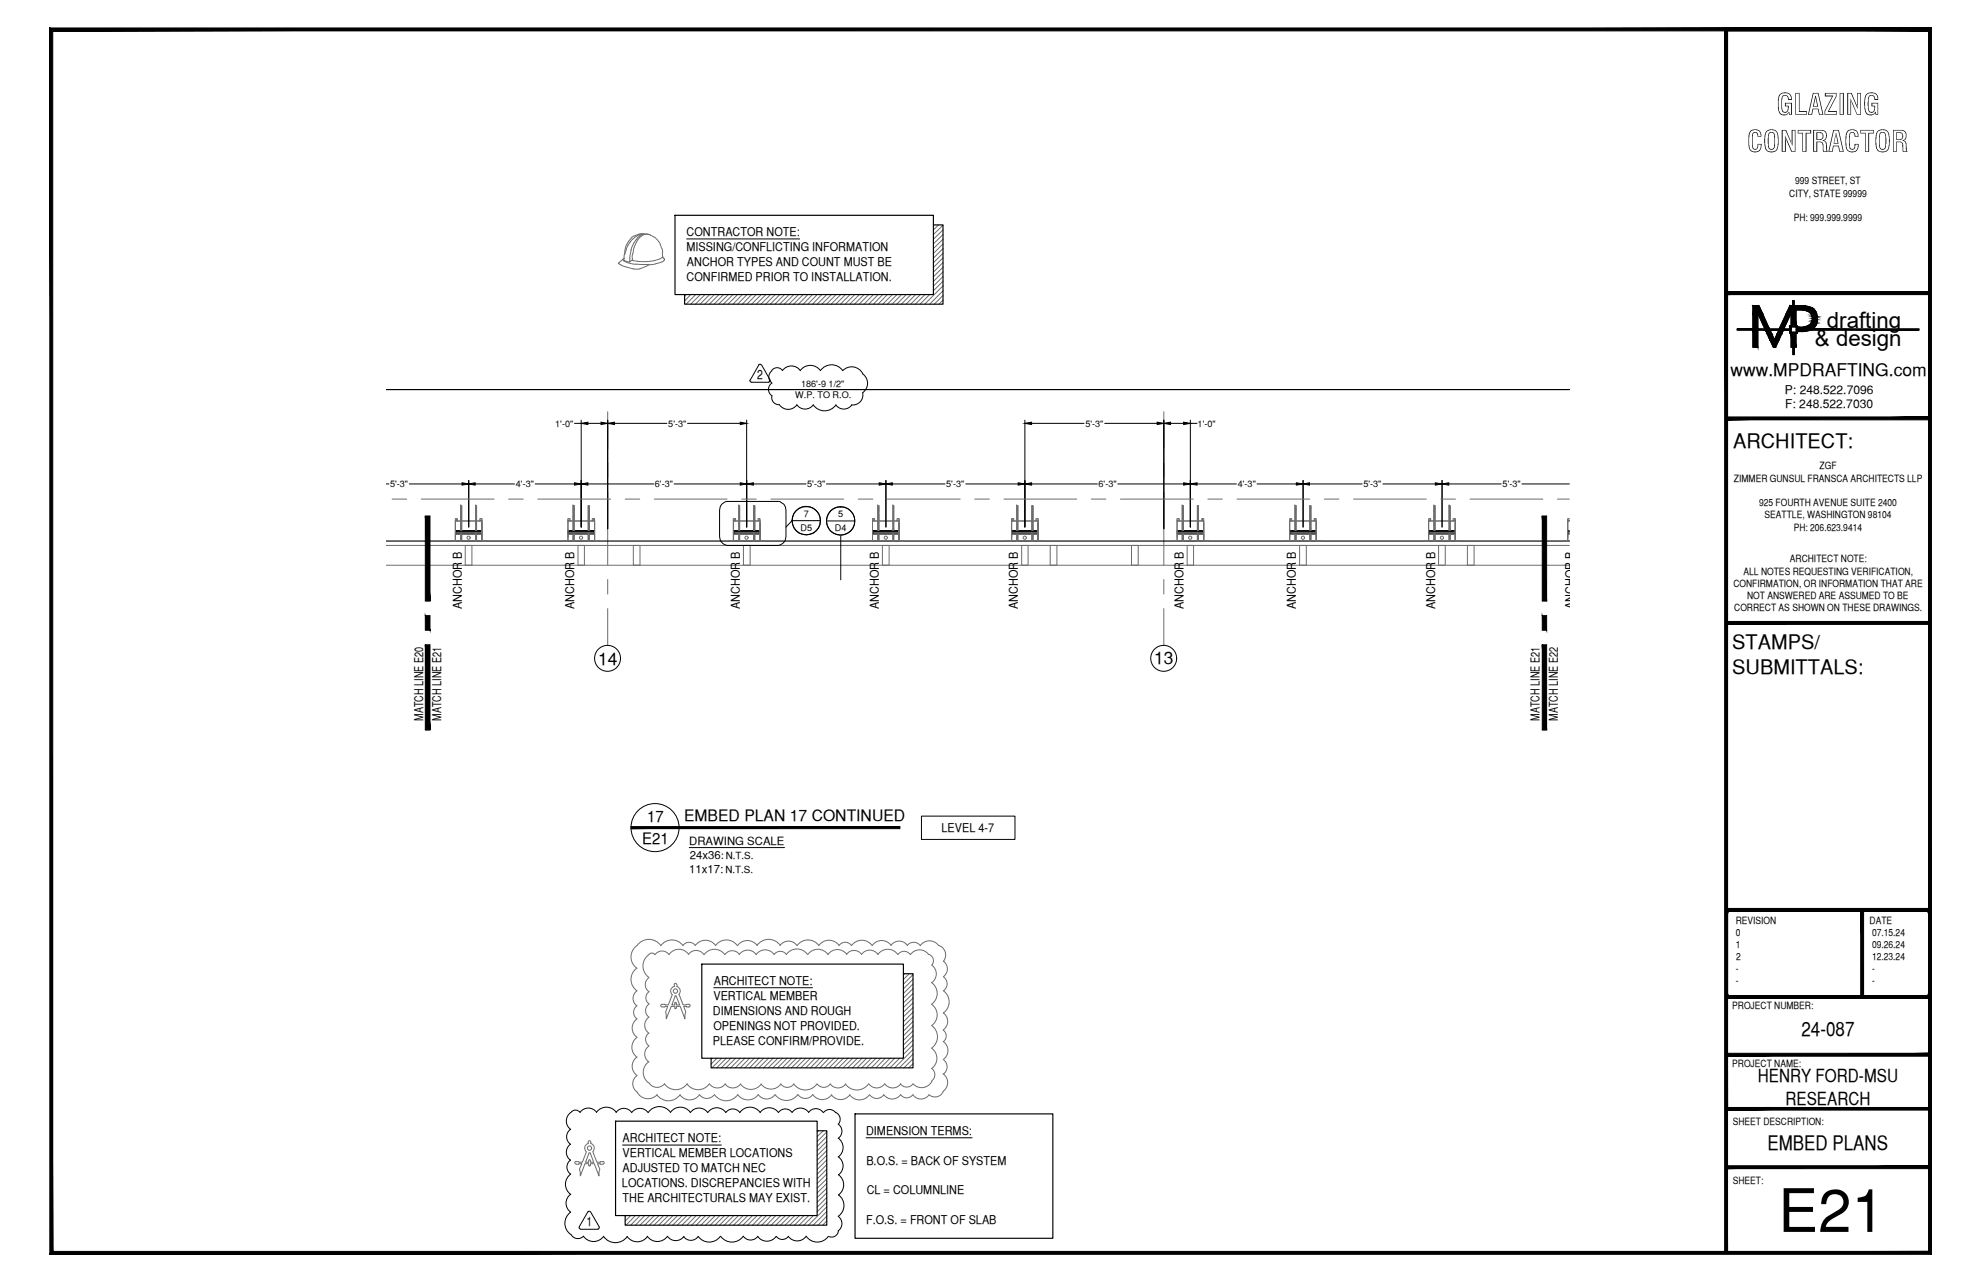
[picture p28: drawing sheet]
<svg xmlns="http://www.w3.org/2000/svg" width="432mm" height="279mm" viewBox="0 0 432 279" stroke-linecap="round" stroke-linejoin="round" font-family="sans-serif">
<defs><g id="words">
<text font-size="13.1" x="387.6" y="268.5">E21</text>
<g font-size="6.3">
<text x="387.2" y="25">GLAZING</text>
<text x="380.8" y="33.1">CONTRACTOR</text>
</g>
<g font-size="4.9">
<text x="398.2" y="71.5">drafting</text>
<text x="395.6" y="75.5">&amp; design</text>
</g>
<g font-size="4.4">
<text x="377.8" y="97.5">ARCHITECT:</text>
<text x="377.6" y="141.5">STAMPS/</text>
<text x="377.6" y="146.9">SUBMITTALS:</text>
<text x="392.7" y="225.8">24-087</text>
<text x="385.3" y="250.7">EMBED PLANS</text>
</g>
<g font-size="3.9">
<text x="383.2" y="235.9">HENRY FORD-MSU</text>
<text x="389.2" y="240.7">RESEARCH</text>
</g>
<g font-size="3.8">
<text x="377.2" y="82">www.MPDRAFTING.com</text>
<text x="130.4" y="144.8">14</text>
<text x="251.6" y="144.8">13</text>
</g>
<g font-size="3.4">
<text x="141" y="179.1">17</text>
<text x="149.1" y="178.9">EMBED PLAN 17 CONTINUED</text>
<text x="140" y="183.9">E21</text>
</g>
<g font-size="2.8">
<text x="165" y="82.7">2</text>
<text x="127.8" y="267.3">1</text>
</g>
<g font-size="2.6">
<text x="149.7" y="51.5">CONTRACTOR NOTE:</text>
<text x="149.6" y="54.7">MISSING/CONFLICTING INFORMATION</text>
<text x="149.7" y="58">ANCHOR TYPES AND COUNT MUST BE</text>
<text x="149.7" y="61.2">CONFIRMED PRIOR TO INSTALLATION.</text>
<text x="389.1" y="85.8">P: 248.522.7096</text>
<text x="389.1" y="89">F: 248.522.7030</text>
<text x="100.6" y="132.8" transform="rotate(-90 100.6 132.8)">ANCHOR B</text>
<text x="125.2" y="132.8" transform="rotate(-90 125.2 132.8)">ANCHOR B</text>
<text x="161.2" y="132.8" transform="rotate(-90 161.2 132.8)">ANCHOR B</text>
<text x="191.6" y="132.8" transform="rotate(-90 191.6 132.8)">ANCHOR B</text>
<text x="221.9" y="132.8" transform="rotate(-90 221.9 132.8)">ANCHOR B</text>
<text x="257.9" y="132.8" transform="rotate(-90 257.9 132.8)">ANCHOR B</text>
<text x="282.4" y="132.8" transform="rotate(-90 282.4 132.8)">ANCHOR B</text>
<text x="312.8" y="132.8" transform="rotate(-90 312.8 132.8)">ANCHOR B</text>
<text x="343.1" y="132.8" transform="rotate(-90 343.1 132.8)">ANCHOR B</text>
<text x="92.2" y="157.1" transform="rotate(-90 92.2 157.1)">MATCH LINE E20</text>
<text x="96.1" y="157.1" transform="rotate(-90 96.1 157.1)">MATCH LINE E21</text>
<text x="335.6" y="157.1" transform="rotate(-90 335.6 157.1)">MATCH LINE E21</text>
<text x="339.5" y="157.1" transform="rotate(-90 339.5 157.1)">MATCH LINE E22</text>
<text x="205.2" y="181.4">LEVEL 4-7</text>
<text x="155.6" y="214.7">ARCHITECT NOTE:</text>
<text x="155.4" y="221.2">DIMENSIONS AND ROUGH</text>
<text x="155.5" y="217.9">VERTICAL MEMBER</text>
<text x="155.4" y="227.6">PLEASE CONFIRM/PROVIDE.</text>
<text x="155.5" y="224.4">OPENINGS NOT PROVIDED.</text>
<text x="135.7" y="248.9">ARCHITECT NOTE:</text>
<text x="188.8" y="247.3">DIMENSION TERMS:</text>
<text x="135.7" y="252.2">VERTICAL MEMBER LOCATIONS</text>
<text x="135.7" y="255.4">ADJUSTED TO MATCH NEC</text>
<text x="188.8" y="253.8">B.O.S. = BACK OF SYSTEM</text>
<text x="135.6" y="258.6">LOCATIONS. DISCREPANCIES WITH</text>
<text x="135.7" y="261.9">THE ARCHITECTURALS MAY EXIST.</text>
<text x="188.9" y="260.2">CL = COLUMNLINE</text>
<text x="188.8" y="266.7">F.O.S. = FRONT OF SLAB</text>
</g>
<g font-size="2.5">
<text x="150.2" y="184.1">DRAWING SCALE</text>
<text x="150.2" y="190.2">11x17:</text>
<text x="150.4" y="187.1">24x36:</text>
</g>
<g font-size="2.2">
<text x="391.3" y="40.2">999 STREET, ST</text>
<text x="390" y="42.9">CITY, STATE 99999</text>
<text x="391" y="48.2">PH: 999.999.9999</text>
<text x="378" y="105">ZIMMER GUNSUL FRANSCA ARCHITECTS LLP</text>
<text x="396.6" y="102.3">ZGF</text>
<text x="383.4" y="110.3">925 FOURTH AVENUE SUITE 2400</text>
<text x="384.6" y="113">SEATTLE, WASHINGTON 98104</text>
<text x="391" y="115.6">PH: 206.623.9414</text>
<text x="380" y="125.2">ALL NOTES REQUESTING VERIFICATION,</text>
<text x="390.1" y="122.6">ARCHITECT NOTE:</text>
<text x="377.8" y="127.9">CONFIRMATION, OR INFORMATION THAT ARE</text>
<text x="380.8" y="130.6">NOT ANSWERED ARE ASSUMED TO BE</text>
<text x="378" y="133.2">CORRECT AS SHOWN ON THESE DRAWINGS.</text>
<text x="378.3" y="201.3">REVISION</text>
<text x="378.4" y="204">0</text>
<text x="407.5" y="201.3">DATE</text>
<text x="408" y="204">07.15.24</text>
<text x="378.3" y="206.6">1</text>
<text x="378.5" y="209.2">2</text>
<text x="408" y="206.6">09.26.24</text>
<text x="408" y="209.2">12.23.24</text>
<text x="378.4" y="211.9">-</text>
<text x="378.4" y="214.5">-</text>
<text x="408" y="211.9">-</text>
<text x="408" y="214.5">-</text>
<text x="377.6" y="219.9">PROJECT NUMBER:</text>
<text x="377.6" y="232.5">PROJECT NAME:</text>
<text x="377.7" y="245.2">SHEET DESCRIPTION:</text>
<text x="377.7" y="257.9">SHEET:</text>
</g>
<g font-size="2.1">
<text x="158.1" y="190.2">N.T.S.</text>
<text x="158.2" y="187.3">N.T.S.</text>
</g>
<g font-size="2">
<text x="173.4" y="86.8">W.P. TO R.O.</text>
<text x="174.6" y="84.4">186'-9 1/2&quot;</text>
<text x="121" y="93">1'-0&quot;</text>
<text x="145.7" y="93">5'-3&quot;</text>
<text x="236.6" y="93">5'-3&quot;</text>
<text x="261" y="93">1'-0&quot;</text>
<text x="85" y="106.2">5'-3&quot;</text>
<text x="112.5" y="106.2">4'-3&quot;</text>
<text x="142.7" y="106.2">6'-3&quot;</text>
<text x="176" y="106.2">5'-3&quot;</text>
<text x="206.2" y="106.2">5'-3&quot;</text>
<text x="239.5" y="106.2">6'-3&quot;</text>
<text x="269.8" y="106.2">4'-3&quot;</text>
<text x="297.2" y="106.2">5'-3&quot;</text>
<text x="327.5" y="106.2">5'-3&quot;</text>
<text x="175.2" y="112.6">7</text>
<text x="182.7" y="112.7">5</text>
<text x="174.5" y="115.6">D5</text>
<text x="182" y="115.7">D4</text>
</g>
</g></defs>
<!-- layer: SYMBOLS -->
<path d="M137.5 180.1v.5l58.7-.5zM137.5 180.6l58.7-.5v.5z" fill="#000" stroke="#000" stroke-width=".22"/>
<g fill="none" stroke="#000" stroke-width=".22">
<path d="M157.3 109.9l.2-.2a1.41 1.41 0 0 1 1.3-.4h10.6a1.93 1.93 0 0 1 1.9 1.9v5.8a1.93 1.93 0 0 1-1.9 1.9h-10.6a1.93 1.93 0 0 1-2-1.9v-5.8l.2-.7zM172.7 113.5h6.1M172.7 113.5l-1.4 1.4M180.1 113.5h6.2M183.3 116.6v9.8"/>
<circle cx="175.7" cy="113.5" r="3.1"/>
<circle cx="175.7" cy="113.4" r="3.1"/>
<circle cx="183.2" cy="113.5" r="3.1"/>
<circle cx="183.3" cy="113.6" r="3.1"/>
<circle cx="142.8" cy="180.4" r="5.2"/>
</g>
<!-- layer: MEDIUM_2 -->
<path d="M92.7 159.1h1M336.2 159.1h.9M150.2 184.7h20.8" fill="none" stroke="#000" stroke-width=".22"/>
<!-- layer: NOTES -->
<path d="M149.7 52.1h24.6M200.9 177.9h20.3v5h-20.3zM155.6 215.3h21.5M135.7 249.6h21.5M188.8 248h23.1" fill="none" stroke="#000" stroke-width=".22"/>
<!-- layer: HEAVY_2 -->
<path d="M147.1 46.9h56.4v17.3h-56.4zM203.5 49h2v17.3h-56.3v-2.1M84.1 117.9h258M153 210.1h43.9v20.5h-43.9zM196.9 212.2h2.1v20.5h-44v-2.1M134.2 244.3h43.9v20.6h-43.9zM178.1 246.4h2.1v20.6h-43.9v-2.1M186.4 242.8h43.1v27.1h-43.1z" fill="none" stroke="#000" stroke-width=".25"/>
<!-- layer: LIGHT_1 -->
<g fill="none" stroke="#6c6c6c" stroke-width=".22">
<path d="M134.9 57.4l.5 .4M135.4 57.8l2.7 .8M135.8 56.4l.3 .5M136.1 55.5l-.1 .8M136.1 56.9l.9 .4M136.1 56.3l-1.2 1v.2M136.1 56.3l-.1 .5 1.2 .3 .7-.5v-.3M136.2 54.8l-.1 .7M136.6 53.3l-.4 1.5M137.1 57.3l1.5 .3M137.3 56.8l-.1 .3M137.3 56.2v.5"/>
<path d="M137.3 52.8l-.7 1.3-.4 1.4M137.4 55.3l-.1 .9M137.5 52l-.9 1.3M137.6 54.5l-.2 .7M137.7 56.7l2.2 .3 2.6-.2M137.8 53.6l-.3 .9M137.9 55.3l-.1 1M137.9 52.1l-.6 .7M138 58.6h1.4M138.1 54.6l-.2 .8M138.2 52.8l-.3 .8M138.2 51.4l-.7 .5"/>
<path d="M138.6 57.6h2.9M138.7 51.5l-.7 .6M139 52.2l-1 2.4M139.1 51.8l-.8 1.1M139.3 51.2l-.6 .3M139.3 51.9l-.3 .4M139.4 51.4l-.3 .3M139.9 51l-.6 .2M139.9 51h1.1l.8 .2M140 50.9l-.8 .1-.9 .5M140 51.3l-.6 .5M140.1 51.1l-.7 .3"/>
<path d="M140.4 51.1l-.5 .2M140.4 50.9l-.4 .1M141.3 51.1h-.9M141.3 51.1h.3M141.6 57.7l-2.2 .9M141.8 51.3l.7 .4M142.5 51.6l1.1 1M143 57.5l-1.4 .2M143.6 52.6l.3 .7M143.9 53.3l.3 .8M144.2 57.1l-1.2 .4M144.3 54l.1 1"/>
<path d="M144.3 56.1l-.7 .4-1.1 .3M144.4 55v.8M144.4 55.9v.1M144.4 55.9l.4 .6M144.5 56l-.1 .2M144.7 56.8l-.4 .3M144.8 56.6h.1M144.9 56.6l-.2 .2M203.6 49l-.1 .1M204.6 49l-1.1 1.1M205.5 49.1l-2 2M205.5 50.1l-2 2"/>
<path d="M205.5 51.1l-2 2M205.5 52.1l-2 2.1M205.5 53.1l-2 2.1M205.5 54.2l-2 2.1M205.5 55.2l-2 2.1M205.5 56.2l-2 2.1M205.5 57.2l-2 2.1M205.5 58.2l-2 2.1M205.5 59.2l-2 2.1M149.5 64.2l-.3 .4M150.6 64.2l-1.4 1.4M151.6 64.2l-2.1 2.1"/>
<path d="M152.7 64.2l-2.1 2.1M153.7 64.2l-2.1 2.1M154.7 64.2l-2.1 2.1M155.7 64.2l-2.1 2.1M156.7 64.2l-2.1 2.1M157.7 64.2l-2.1 2.1M158.7 64.2l-2 2.1M159.8 64.2l-2.1 2.1M160.8 64.2l-2.1 2.1M161.8 64.2l-2 2.1M162.8 64.2l-2 2.1M163.8 64.2l-2 2.1"/>
<path d="M164.8 64.2l-2 2.1M165.9 64.2l-2.1 2.1M166.9 64.2l-2.1 2.1M168 64.2l-2.1 2.1M169 64.2l-2.1 2.1M170 64.2l-2.1 2.1M171 64.2l-2.1 2.1M172 64.2l-2.1 2.1M173 64.2l-2.1 2.1M174.1 64.2l-2.1 2.1M175.1 64.2l-2.1 2.1M176.1 64.2l-2 2.1"/>
<path d="M177.1 64.2l-2 2.1M178.1 64.2l-2 2.1M179.1 64.2l-2 2.1M180.2 64.2l-2.1 2.1M181.2 64.2l-2.1 2.1M182.2 64.2l-2.1 2.1M183.3 64.2l-2.1 2.1M184.3 64.2l-2.1 2.1M185.3 64.2l-2.1 2.1M186.3 64.2l-2.1 2.1M187.3 64.2l-2.1 2.1M188.3 64.2l-2.1 2.1"/>
<path d="M189.4 64.2l-2.1 2.1M190.4 64.2l-2.1 2.1M191.4 64.2l-2 2.1M192.4 64.2l-2 2.1M193.4 64.2l-2 2.1M194.5 64.2l-2.1 2.1M195.5 64.2l-2.1 2.1M196.5 64.2l-2.1 2.1M197.5 64.2l-2 2.1M198.6 64.2l-2.1 2.1M199.6 64.2l-2.1 2.1M200.6 64.2l-2.1 2.1"/>
<path d="M201.6 64.2l-2.1 2.1M202.6 64.2l-2.1 2.1M205.5 60.3l-2 2.1M205.5 61.3l-2 2.1M205.5 62.3l-4 4M205.5 63.4l-2.9 2.9M205.5 64.4l-1.9 1.9M205.5 65.4l-.8 .9M144.3 218.9l-.3 .3 .3 .3M144.3 219.5l1.2-.2-.4 1.2 .1 1.6 1.1-2.8h.8v.4M146.6 216.7l-.9 2.3-1.4-.1M146.9 215a1.05 1.05 0 0 0-.4 1.7"/>
<path d="M146.9 214.6l.3-.3 .3 .3M147 214.6v.4M147.1 218.6l.1-.2 .2 .2M147.1 219.7l.1 .1 .2-.1M147.1 217h.2M147.2 217l-.8 2h.7v-.4M147.4 217l.7 2h-.7v-.4M147.5 215a1.05 1.05 0 0 1 .5 1.7M147.6 214.6v.4M148 216.7l.9 2.3 1.3-.1M150.1 218.9l.3 .3-.3 .3M150.2 219.5l-1.2-.2 .5 1.2-.2 1.6-1-2.8h-.9v.4"/>
<path d="M197.2 212.2l-.3 .3M198.2 212.2l-1.3 1.3M199 212.4l-2.1 2.1M199 213.4l-2.1 2.1M199 214.4l-2.1 2.1M199 215.5l-2.1 2.1M199 216.5l-2.1 2.1M199 217.6l-2.1 2M199 218.6l-2.1 2M199 219.6l-2.1 2M155.3 230.6l-.3 .3M156.3 230.6l-1.3 1.3"/>
<path d="M157.3 230.6l-2.1 2.1M158.3 230.6l-2.1 2.1M159.3 230.6l-2.1 2.1M160.3 230.6l-2.1 2.1M161.4 230.6l-2.1 2.1M162.4 230.6l-2.1 2.1M163.4 230.6l-2 2.1M164.4 230.6l-2 2.1M165.4 230.6l-2 2.1M166.4 230.6l-2 2.1M167.5 230.6l-2.1 2.1M168.5 230.6l-2.1 2.1"/>
<path d="M169.5 230.6l-2.1 2.1M170.6 230.6l-2.1 2.1M171.6 230.6l-2.1 2.1M172.6 230.6l-2.1 2.1M173.6 230.6l-2.1 2.1M174.6 230.6l-2.1 2.1M175.6 230.6l-2.1 2.1M176.7 230.6l-2.1 2.1M177.7 230.6l-2.1 2.1M178.7 230.6l-2 2.1M179.7 230.6l-2 2.1M180.7 230.6l-2 2.1"/>
<path d="M181.8 230.6l-2.1 2.1M182.8 230.6l-2.1 2.1M183.8 230.6l-2.1 2.1M184.8 230.6l-2 2.1M185.9 230.6l-2.1 2.1M186.9 230.6l-2.1 2.1M187.9 230.6l-2.1 2.1M188.9 230.6l-2.1 2.1M189.9 230.6l-2.1 2.1M190.9 230.6l-2.1 2.1M192 230.6l-2.1 2.1M193 230.6l-2.1 2.1"/>
<path d="M194 230.6l-2 2.1M195 230.6l-2 2.1M196.1 230.6l-2.1 2.1M199 220.6l-2.1 2.1M199 221.6l-2.1 2.1M199 222.6l-2.1 2.1M199 223.6l-2.1 2.1M199 224.7l-2.1 2.1M199 225.7l-2.1 2.1M199 226.7l-2.1 2.1M199 227.7l-2.1 2.1M199 228.7l-4 4"/>
<path d="M199 229.7l-3 3M199 230.8l-2 1.9M199 231.8l-.9 .9M125.6 253.1l-.3 .3 .3 .3M125.6 253.7l1.2-.1-.5 1.2 .2 1.5 1-2.7h.8l.1 .5 .3-.1M127.8 251l-.9 2.3-1.3-.1M128.2 249.2a1.05 1.05 0 0 0-.4 1.8M128.2 248.9v.3M128.2 248.9l.3-.3 .3 .3M128.6 251.3h-.2l-.8 2h.7l.1-.5 .3 .1M128.7 251.3l.7 2h-.7v-.4M128.8 248.9v.3"/>
<path d="M128.8 249.2a1.08 1.08 0 0 1 .4 1.8l.9 2.3 1.3-.1M131.4 253.1l.3 .3-.3 .3M131.4 253.7l-1.2-.1 .5 1.2-.1 1.5-1.1-2.7h-.8v.4M178.4 246.4l-.3 .3M179.5 246.4l-1.4 1.3M180.2 246.7l-2.1 2.1M180.2 247.7l-2.1 2.1M180.2 248.7l-2.1 2.1M180.2 249.7l-2.1 2.1M180.2 250.8l-2.1 2.1M180.2 251.8l-2.1 2.1M180.2 252.8l-2.1 2.1"/>
<path d="M180.2 253.8l-2.1 2.1M180.2 254.8l-2.1 2.1M180.2 255.8l-2.1 2.1M180.2 256.9l-2.1 2.1M180.2 257.9l-2.1 2.1M180.2 259l-2.1 2M180.2 260l-2.1 2M136.5 264.9l-.2 .2M137.5 264.9l-1.2 1.2M138.5 264.9l-2 2.1M139.5 264.9l-2 2.1M140.5 264.9l-2 2.1"/>
<path d="M141.6 264.9l-2.1 2.1M142.6 264.9l-2.1 2.1M143.6 264.9l-2.1 2.1M144.7 264.9l-2.1 2.1M145.7 264.9l-2.1 2.1M146.7 264.9l-2.1 2.1M147.7 264.9l-2.1 2.1M148.7 264.9l-2.1 2.1M149.7 264.9l-2.1 2.1M150.7 264.9l-2 2.1M151.8 264.9l-2.1 2.1M152.8 264.9l-2.1 2.1"/>
<path d="M153.8 264.9l-2 2.1M154.8 264.9l-2 2.1M155.9 264.9l-2.1 2.1M156.9 264.9l-2.1 2.1M157.9 264.9l-2.1 2.1M158.9 264.9l-2.1 2.1M160 264.9l-2.1 2.1M161 264.9l-2.1 2.1M162 264.9l-2.1 2.1M163 264.9l-2.1 2.1M164 264.9l-2.1 2.1M165 264.9l-2.1 2.1"/>
<path d="M166.1 264.9l-2.1 2.1M167.1 264.9l-2.1 2.1M168.1 264.9l-2 2.1M169.1 264.9l-2 2.1M170.2 264.9l-2.1 2.1M171.2 264.9l-2.1 2.1M172.2 264.9l-2.1 2.1M173.2 264.9l-2.1 2.1M174.2 264.9l-2.1 2.1M175.3 264.9l-2.1 2.1M176.3 264.9l-2.1 2.1M177.3 264.9l-2.1 2.1"/>
<path d="M180.2 261l-2.1 2.1M180.2 262l-2.1 2.1M180.2 263l-4 4M180.2 264l-3 3M180.2 265l-1.9 2M180.2 266.1l-.9 .9"/>
<circle cx="147.2" cy="216" r=".48"/>
<circle cx="128.5" cy="250.2" r=".48"/>
</g>
<!-- layer: SURROUNDING CONDITIONS -->
<g fill="none" stroke="#6c6c6c" stroke-width=".22">
<path d="M84.1 118.9h258M99.3 116.5v.6M99.5 113.3h.1M99.7 113.5v-.5h-.4v4.9h-.5M99.7 113.5h-.4h5.8M100.4 110.2h.1M100.4 110.2v5.4M100.4 110.2h.2M100.5 116.4l-.1 1.5h.2v-1.5l-.2 .2M100.5 110.2l-.1 .1M100.6 110.2l-.2 .3M100.6 110.5l-.2 .2"/>
<path d="M100.6 110.7l-.2 .3M100.6 111l-.2 .3M100.6 111.3l-.2 .3M100.6 111.5l-.2 .3M100.6 111.8l-.2 .2M100.6 112l-.2 .3M100.6 112.3l-.2 .2M100.6 112.5l-.2 .3M100.6 112.8l-.2 .2M100.6 113l-.2 .3M100.6 113.3l-.2 .2M100.6 113.5l-.2 .3"/>
<path d="M100.6 113.8l-.2 .2M100.6 114l-.2 .3M100.6 114.3l-.2 .3M100.6 114.6l-.2 .2M100.6 114.8l-.2 .3M100.6 115.1l-.2 .2M100.6 115.3l-.2 .3M100.6 110.2v5.4M100.6 116.6l-.2 .2M100.6 116.8l-.2 .3M100.6 117.1l-.2 .2M100.6 117.3l-.2 .3"/>
<path d="M100.6 117.6l-.2 .3M100.6 117.9h.1M100.6 110.3l-.2 .3M100.6 110.6l-.2 .2M100.6 110.8l-.2 .3M100.6 111.1l-.2 .2M100.6 111.6l-.2 .2M100.6 111.8l-.2 .3M100.6 112.3l-.2 .3M100.6 112.6l-.2 .2M100.6 112.8l-.2 .3M100.6 113.1l-.2 .2"/>
<path d="M100.6 113.3l-.2 .3M100.6 113.7l-.2 .2M100.6 113.9l-.2 .2M100.6 114.2l-.2 .2M100.6 114.4l-.2 .2M100.6 114.7l-.2 .2M100.6 114.9l-.2 .2M100.6 115.2l-.2 .2M100.6 115.4l-.1 .2M100.6 116.5l-.2 .1M100.6 116.7l-.2 .3M100.6 117l-.2 .2"/>
<path d="M100.6 117.2l-.2 .3M100.6 117.5l-.2 .2M100.6 117.7l-.1 .2M101.4 118.9h1.5v4.3h-1.5zM103.7 110.2h.1M103.7 116.4h.1M103.7 116.4v1.5h.2v-1.5l-.2 .3M103.7 110.2v5.4l.2-.2M103.7 110.2h.2v5.4M103.8 116.4l-.1 .1M103.8 110.2l-.1 .2M103.9 110.3l-.2 .2"/>
<path d="M103.9 110.6l-.2 .1M103.9 110.8l-.2 .2M103.9 111.1l-.2 .2M103.9 111.3l-.2 .2M103.9 111.6l-.2 .2M103.9 111.8l-.2 .2M103.9 112.1l-.2 .2M103.9 112.3l-.2 .3M103.9 112.6l-.2 .3M103.9 112.8l-.2 .3M103.9 113.1l-.2 .2M103.9 113.3l-.2 .3"/>
<path d="M103.9 113.6l-.2 .3M103.9 113.9l-.2 .3M103.9 114.1l-.2 .3M103.9 114.4l-.2 .2M103.9 114.6l-.2 .3M103.9 114.9l-.2 .2M103.9 115.1l-.2 .3M103.9 116.6l-.2 .3M103.9 116.9l-.2 .3M103.9 117.2l-.2 .2M103.9 117.4l-.2 .3M103.9 117.7l-.2 .2"/>
<path d="M103.9 110.4l-.2 .2M103.9 110.6l-.2 .3M103.9 110.9l-.2 .2M103.9 111.1l-.2 .3M103.9 111.4l-.2 .2M103.9 111.6l-.2 .3M103.9 111.9l-.2 .2M103.9 112.1l-.2 .3M103.9 112.4l-.2 .2M103.9 112.9l-.2 .3M103.9 113.2l-.2 .2M103.9 113.4l-.2 .3"/>
<path d="M103.9 113.7l-.2 .2M103.9 114.2l-.2 .2M103.9 114.4l-.2 .3M103.9 114.7l-.2 .2M103.9 114.9l-.2 .3M103.9 115.4l-.1 .2M103.9 116.7l-.2 .3M103.9 117l-.2 .2M103.9 117.2l-.2 .3M103.9 117.5l-.2 .2M103.9 117.7l-.1 .2M104.6 113.5v-.5h.5v4.9h1h-7.9h1.1"/>
<path d="M104.6 113.5h.5M104.8 113.3h.1M105 113.9v4h-5.7v-4.4h5.7v4.4M105 116.5v.6M123.8 116.5v.6M124 113.3h.1M124.3 113.5v-.5h-.5v4.9h-.5M124.3 113.5h-.5h5.8M124.9 110.2h.1M124.9 110.2h.3M124.9 110.2v5.4M125 116.4l-.1 1.5h.3v-1.5l-.3 .2"/>
<path d="M125 110.2l-.1 .1M125.2 110.2l-.3 .4M125.2 110.5l-.3 .2M125.2 110.7l-.3 .3M125.2 111l-.3 .3M125.2 111.3l-.3 .2M125.2 111.5l-.3 .3M125.2 111.8l-.3 .2M125.2 112l-.3 .3M125.2 112.3l-.3 .2M125.2 112.5l-.3 .3M125.2 112.8l-.3 .3"/>
<path d="M125.2 113l-.3 .3M125.2 113.3l-.3 .2M125.2 113.5l-.3 .3M125.2 113.8l-.3 .2M125.2 114l-.3 .3M125.2 114.3l-.3 .3M125.2 114.6l-.3 .2M125.2 114.8l-.3 .3M125.2 115.1l-.3 .2M125.2 115.3l-.3 .3M125.2 110.2v5.4M125.2 117.9h.1"/>
<path d="M125.2 116.6l-.3 .2M125.2 116.8l-.3 .3M125.2 117.1l-.3 .2M125.2 117.3l-.3 .3M125.2 117.6l-.3 .3M125.2 110.6l-.3 .2M125.2 110.8l-.3 .3M125.2 111.1l-.3 .2M125.2 111.3l-.3 .3M125.2 111.6l-.3 .2M125.2 111.8l-.3 .3M125.2 112.3l-.3 .3"/>
<path d="M125.2 112.6l-.3 .2M125.2 113.1l-.3 .2M125.2 113.3l-.3 .3M125.2 113.7l-.3 .2M125.2 113.9l-.3 .2M125.2 114.2l-.3 .2M125.2 114.4l-.3 .2M125.2 114.7l-.3 .2M125.2 114.9l-.3 .2M125.2 115.2l-.3 .2M125.2 115.4l-.2 .2M125.2 116.5l-.3 .1"/>
<path d="M125.2 116.7l-.3 .3M125.2 117l-.3 .2M125.2 117.2l-.3 .3M125.2 117.5l-.3 .2M125.2 117.7l-.2 .2M126 118.9h1.4v4.3h-1.4zM128.2 116.4h.1M128.2 116.4v1.5h.3v-1.5l-.3 .2M128.3 110.2l-.1 .2M128.3 116.4l-.1 .1M128.5 115.4l-.3 .2v-5.4h.3v5.4M128.5 113.9l-.3 .2"/>
<path d="M128.5 112.1l-.3 .3M128.5 113.4l-.3 .3M128.5 113.7l-.3 .2M128.5 113.9l-.3 .3M128.5 114.1l-.3 .3M128.5 114.4l-.3 .3M128.5 110.3l-.3 .2M128.5 110.6l-.3 .1M128.5 110.8l-.3 .2M128.5 111.1l-.3 .2M128.5 111.3l-.3 .2M128.5 111.6l-.3 .2"/>
<path d="M128.5 111.8l-.3 .2M128.5 112.1l-.3 .2M128.5 112.3l-.3 .3M128.5 112.6l-.3 .2M128.5 112.8l-.3 .3M128.5 113.1l-.3 .2M128.5 113.3l-.3 .3M128.5 113.6l-.3 .3M128.5 114.4l-.3 .2M128.5 114.6l-.3 .3M128.5 114.9l-.3 .3M128.5 115.1l-.3 .3"/>
<path d="M128.5 116.6l-.3 .4M128.5 116.9l-.3 .3M128.5 117.2l-.3 .2M128.5 117.4l-.3 .3M128.5 117.7l-.3 .2M128.5 110.4l-.3 .2M128.5 110.6l-.3 .3M128.5 110.9l-.3 .2M128.5 111.1l-.3 .3M128.5 111.4l-.3 .2M128.5 111.6l-.3 .3M128.5 111.9l-.3 .2"/>
<path d="M128.5 112.6l-.3 .3M128.5 112.9l-.3 .3M128.5 113.2l-.3 .2M128.5 114.7l-.3 .2M128.5 115.2l-.3 .2M128.5 115.4l-.2 .2M128.5 116.5l-.3 .2M128.5 117l-.3 .2M128.5 117.2l-.3 .3M128.5 117.7l-.2 .2M129.1 113.5v-.5h.5v4.9h1.1h-8h1.1M129.1 113.5h.5"/>
<path d="M129.3 113.3h.1M129.6 113.9v4h-5.8v-4.4h5.8v4.4M129.6 116.5v.6M138 118.9h1.5v4.3h-1.5zM159.9 116.5v.6M160.1 113.3h.1M160.3 113.5v-.5h-.5v4.9h-.4M160.3 113.5h-.5h5.9M161 110.2h.1M161 116.6l.2-.2v1.5h-.2M161 110.2h.2M161 110.2v5.4l.2-.2"/>
<path d="M161.1 116.4l-.1 1.5 .2-.2M161.1 110.2l-.1 .1M161.2 110.2l-.2 .3M161.2 110.5l-.2 .2M161.2 110.7l-.2 .3M161.2 111l-.2 .3M161.2 111.3l-.2 .3M161.2 111.5l-.2 .3M161.2 111.8l-.2 .2M161.2 112l-.2 .3M161.2 112.3l-.2 .2M161.2 112.5l-.2 .3"/>
<path d="M161.2 112.8l-.2 .2M161.2 113l-.2 .3M161.2 113.3l-.2 .2M161.2 113.5l-.2 .3M161.2 113.8l-.2 .2M161.2 114l-.2 .3M161.2 114.3l-.2 .3M161.2 114.6l-.2 .2M161.2 114.8l-.2 .3M161.2 115.1l-.2 .2M161.2 115.3l-.2 .3M161.2 110.2v5.4"/>
<path d="M161.2 117.9h.1M161.2 116.6l-.2 .2M161.2 116.8l-.2 .3M161.2 117.1l-.2 .2M161.2 117.3l-.2 .3M161.2 117.6l-.2 .3M161.2 110.3l-.2 .3M161.2 110.6l-.2 .2M161.2 110.8l-.2 .3M161.2 111.1l-.2 .2M161.2 111.6l-.2 .2M161.2 111.8l-.2 .3"/>
<path d="M161.2 112.1l-.2 .2M161.2 112.3l-.2 .3M161.2 112.8l-.2 .3M161.2 113.1l-.2 .2M161.2 113.3l-.2 .3M161.2 113.7l-.2 .2M161.2 113.9l-.2 .2M161.2 114.2l-.2 .2M161.2 114.4l-.2 .2M161.2 114.7l-.2 .2M161.2 114.9l-.2 .2M161.2 115.2l-.2 .2"/>
<path d="M161.2 116.7l-.2 .3M161.2 117l-.2 .2M161.2 117.2l-.2 .3M161.2 117.5l-.2 .2M162.1 118.9h1.4v4.3h-1.4zM164.3 116.4h.1M164.3 116.4v1.5h.2v-1.5l-.2 .2M164.4 110.2l-.1 .2M164.4 116.4l-.1 .1M164.5 115.4l-.2 .2v-5.4h.2v5.4M164.5 113.1l-.2 .3M164.5 110.4l-.2 .2"/>
<path d="M164.5 110.6l-.2 .3M164.5 110.9l-.2 .2M164.5 111.1l-.2 .3M164.5 111.4l-.2 .2M164.5 111.6l-.2 .3M164.5 111.9l-.2 .2M164.5 112.1l-.2 .3M164.5 110.3l-.2 .2M164.5 110.6l-.2 .1M164.5 110.8l-.2 .2M164.5 111.1l-.2 .2M164.5 111.3l-.2 .2"/>
<path d="M164.5 111.6l-.2 .2M164.5 111.8l-.2 .2M164.5 112.1l-.2 .2M164.5 112.3l-.2 .3M164.5 112.6l-.2 .2M164.5 112.8l-.2 .3M164.5 113.3l-.2 .3M164.5 113.6l-.2 .3M164.5 113.9l-.2 .2M164.5 114.1l-.2 .3M164.5 114.4l-.2 .2M164.5 114.6l-.2 .3"/>
<path d="M164.5 114.9l-.2 .3M164.5 115.1l-.2 .3M164.5 116.6l-.2 .3M164.5 116.9l-.2 .3M164.5 117.2l-.2 .2M164.5 117.4l-.2 .3M164.5 117.7l-.2 .2M164.5 112.4l-.2 .2M164.5 112.6l-.2 .3M164.5 112.9l-.2 .3M164.5 113.4l-.2 .3M164.5 113.7l-.2 .2"/>
<path d="M164.5 113.9l-.2 .3M164.5 114.2l-.2 .2M164.5 114.4l-.2 .3M164.5 114.7l-.2 .2M164.5 115.2l-.2 .2M164.5 115.4l-.1 .2M164.5 116.5l-.2 .2M164.5 116.7l-.2 .3M164.5 117l-.2 .2M164.5 117.2l-.2 .3M164.5 117.7l-.1 .2M165.2 113.5v-.5h.5v4.9h1.1h-8h1"/>
<path d="M165.2 113.5h.5M165.5 113.3h.1M165.7 113.9v4h-5.8v-4.4h5.8v4.4M165.7 116.5v.6M190.2 116.5v.6M190.4 113.3h.1M190.6 113.5v-.5h-.4v4.9h-.5M190.6 113.5h-.4h5.8M191.3 110.2h.1M191.3 110.2h.3M191.3 110.2v5.4M191.4 116.4l-.1 1.5h.3v-1.5l-.3 .2"/>
<path d="M191.4 110.2l-.1 .1M191.6 110.2l-.3 .4M191.6 110.5l-.3 .2M191.6 110.7l-.3 .3M191.6 111l-.3 .3M191.6 111.3l-.3 .2M191.6 111.5l-.3 .3M191.6 111.8l-.3 .2M191.6 112l-.3 .3M191.6 112.3l-.3 .2M191.6 112.5l-.3 .3M191.6 112.8l-.3 .3"/>
<path d="M191.6 113l-.3 .3M191.6 113.3l-.3 .2M191.6 113.5l-.3 .3M191.6 113.8l-.3 .2M191.6 114l-.3 .3M191.6 114.3l-.3 .3M191.6 114.6l-.3 .2M191.6 114.8l-.3 .3M191.6 115.1l-.3 .2M191.6 115.3l-.3 .3M191.6 115.6h-.1M191.6 116.6l-.3 .2"/>
<path d="M191.6 116.8l-.3 .3M191.6 117.1l-.3 .2M191.6 117.3l-.3 .3M191.6 117.6l-.3 .3M191.6 117.9h-.1M191.6 110.6l-.3 .2M191.6 110.8l-.3 .3M191.6 111.3l-.3 .3M191.6 111.6l-.3 .2M191.6 111.8l-.3 .3M191.6 112.1l-.3 .2M191.6 112.3l-.3 .3"/>
<path d="M191.6 112.6l-.3 .2M191.6 113.1l-.3 .2M191.6 113.3l-.3 .3M191.6 113.7l-.3 .2M191.6 113.9l-.3 .2M191.6 114.2l-.3 .2M191.6 114.4l-.3 .2M191.6 114.7l-.3 .2M191.6 114.9l-.3 .2M191.6 115.2l-.3 .2M191.6 115.4l-.2 .2M191.6 116.5l-.3 .1"/>
<path d="M191.6 116.7l-.3 .3M191.6 117l-.3 .2M191.6 117.2l-.3 .3M191.6 117.5l-.3 .2M191.6 117.7l-.2 .2M191.6 110.2v5.4M192.3 118.9h1.5v4.3h-1.5zM194.6 110.2h.1M194.6 116.4h.1M194.6 116.4v1.5h.2v-1.5l-.2 .2M194.6 110.2h.2v5.4M194.6 110.2v5.4l.2-.2"/>
<path d="M194.7 116.4l-.1 .1M194.8 110.2l-.2 .2M194.8 110.3l-.2 .2M194.8 110.6l-.2 .1M194.8 110.8l-.2 .2M194.8 111.1l-.2 .2M194.8 111.3l-.2 .2M194.8 111.6l-.2 .2M194.8 111.8l-.2 .2M194.8 112.1l-.2 .2M194.8 112.3l-.2 .3M194.8 112.6l-.2 .2"/>
<path d="M194.8 112.8l-.2 .4M194.8 113.1l-.2 .3M194.8 113.3l-.2 .3M194.8 113.6l-.2 .3M194.8 113.9l-.2 .2M194.8 114.1l-.2 .3M194.8 114.4l-.2 .3M194.8 114.6l-.2 .3M194.8 114.9l-.2 .2M194.8 115.1l-.2 .3M194.8 116.6l-.2 .4M194.8 116.9l-.2 .3"/>
<path d="M194.8 117.2l-.2 .2M194.8 117.4l-.2 .3M194.8 117.7l-.2 .2M194.8 110.4l-.2 .2M194.8 110.6l-.2 .3M194.8 110.9l-.2 .2M194.8 111.1l-.2 .3M194.8 111.4l-.2 .2M194.8 111.6l-.2 .3M194.8 111.9l-.2 .2M194.8 112.1l-.2 .3M194.8 112.4l-.2 .2"/>
<path d="M194.8 112.6l-.2 .3M194.8 113.4l-.2 .3M194.8 113.7l-.2 .2M194.8 113.9l-.2 .3M194.8 114.7l-.2 .2M194.8 114.9l-.2 .3M194.8 115.2l-.2 .2M194.8 115.4l-.1 .2M194.8 116.5l-.2 .2M194.8 117.2l-.2 .3M194.8 117.5l-.2 .2M194.8 117.7l-.1 .2"/>
<path d="M195.5 113.5v-.5h.5v4.9h1h-7.9h1.1M195.5 113.5h.5M195.8 113.3h.1M196 113.9v4h-5.8v-4.4h5.8v4.4M196 116.5v.6M220.5 116.5v.6M220.7 113.3h.1M221 113.5v-.5h-.5v4.9h-.5M221 113.5h-.5h5.8M221.6 110.2h.1M221.6 110.2h.3M221.6 110.2v5.4"/>
<path d="M221.7 116.4l-.1 1.5h.3v-1.5l-.3 .2M221.7 110.2l-.1 .1M221.9 110.2l-.3 .3M221.9 110.5l-.3 .2M221.9 110.7l-.3 .3M221.9 111l-.3 .3M221.9 111.3l-.3 .2M221.9 111.5l-.3 .3M221.9 111.8l-.3 .3M221.9 112l-.3 .3M221.9 112.3l-.3 .2M221.9 112.5l-.3 .3"/>
<path d="M221.9 112.8l-.3 .2M221.9 113l-.3 .3M221.9 113.3l-.3 .2M221.9 113.5l-.3 .3M221.9 113.8l-.3 .2M221.9 114l-.3 .3M221.9 114.3l-.3 .3M221.9 114.6l-.3 .2M221.9 114.8l-.3 .3M221.9 115.1l-.3 .2M221.9 115.3l-.3 .3M221.9 110.2v5.4"/>
<path d="M221.9 117.9h.1M221.9 116.6l-.3 .2M221.9 116.8l-.3 .3M221.9 117.1l-.3 .2M221.9 117.3l-.3 .3M221.9 117.6l-.3 .3M221.9 110.3l-.3 .3M221.9 110.6l-.3 .2M221.9 110.8l-.3 .3M221.9 111.3l-.3 .3M221.9 111.6l-.3 .2M221.9 112.1l-.3 .2"/>
<path d="M221.9 112.3l-.3 .3M221.9 112.6l-.3 .2M221.9 112.8l-.3 .3M221.9 113.1l-.3 .2M221.9 113.3l-.3 .3M221.9 113.7l-.3 .2M221.9 113.9l-.3 .2M221.9 114.2l-.3 .2M221.9 114.4l-.3 .2M221.9 114.7l-.3 .2M221.9 114.9l-.3 .2M221.9 115.2l-.3 .2"/>
<path d="M221.9 115.4l-.2 .2M221.9 116.5l-.3 .1M221.9 116.7l-.3 .3M221.9 117l-.3 .2M221.9 117.2l-.3 .3M221.9 117.5l-.3 .2M221.9 117.7l-.2 .2M222.7 118.9h1.4v4.3h-1.4zM224.9 116.4h.1M224.9 116.4v1.5h.3v-1.5l-.3 .3M225 116.4l-.1 .1M225 110.2l-.1 .2"/>
<path d="M225.2 115.4l-.3 .2v-5.4h.3v5.4M225.2 112.1l-.3 .3M225.2 113.4l-.3 .3M225.2 113.7l-.3 .2M225.2 113.9l-.3 .3M225.2 114.2l-.3 .2M225.2 114.4l-.3 .3M225.2 110.3l-.3 .2M225.2 110.6l-.3 .1M225.2 110.8l-.3 .2M225.2 111.1l-.3 .2M225.2 111.3l-.3 .2"/>
<path d="M225.2 111.6l-.3 .2M225.2 111.8l-.3 .2M225.2 112.1l-.3 .2M225.2 112.3l-.3 .3M225.2 112.6l-.3 .2M225.2 112.8l-.3 .3M225.2 113.1l-.3 .3M225.2 113.3l-.3 .3M225.2 113.6l-.3 .3M225.2 114.1l-.3 .3M225.2 114.4l-.3 .2M225.2 114.6l-.3 .3"/>
<path d="M225.2 114.9l-.3 .2M225.2 115.1l-.3 .3M225.2 116.6l-.3 .3M225.2 116.9l-.3 .3M225.2 117.2l-.3 .2M225.2 117.4l-.3 .3M225.2 117.7l-.3 .2M225.2 110.4l-.3 .2M225.2 110.6l-.3 .3M225.2 110.9l-.3 .2M225.2 111.1l-.3 .3M225.2 111.4l-.3 .2"/>
<path d="M225.2 111.6l-.3 .3M225.2 111.9l-.3 .2M225.2 112.4l-.3 .2M225.2 112.6l-.3 .3M225.2 112.9l-.3 .3M225.2 114.7l-.3 .2M225.2 114.9l-.3 .3M225.2 115.2l-.3 .2M225.2 115.4l-.2 .2M225.2 116.7l-.3 .3M225.2 117l-.3 .2M225.2 117.2l-.3 .3"/>
<path d="M225.2 117.5l-.3 .2M225.2 117.7l-.2 .2M225.8 113.5v-.5h.5v4.9h1h-7.9h1.1M225.8 113.5h.5M226.1 113.3h.1M226.3 113.9v4h-5.8v-4.4h5.8v4.4M226.3 116.5v.6M228.9 118.9h1.5v4.3h-1.5zM246.6 118.9h1.5v4.3h-1.5zM256.6 116.5v.6M256.8 113.3h.1M257 113.5v-.5h-.5v4.9h-.4"/>
<path d="M257 113.5h-.5h5.9M257.7 110.2h.1M257.7 110.2h.2M257.7 110.2v5.4M257.7 116.4v1.5h.2v-1.5l-.2 .2M257.8 110.2l-.1 .1M257.9 110.2l-.2 .3M257.9 110.5l-.2 .2M257.9 110.7l-.2 .3M257.9 111l-.2 .3M257.9 111.3l-.2 .2M257.9 111.5l-.2 .3"/>
<path d="M257.9 111.8l-.2 .3M257.9 112l-.2 .3M257.9 112.3l-.2 .2M257.9 112.5l-.2 .3M257.9 112.8l-.2 .2M257.9 113l-.2 .3M257.9 113.3l-.2 .2M257.9 113.5l-.2 .3M257.9 113.8l-.2 .2M257.9 114l-.2 .3M257.9 114.3l-.2 .3M257.9 114.6l-.2 .2"/>
<path d="M257.9 114.8l-.2 .3M257.9 115.1l-.2 .2M257.9 115.3l-.2 .3M257.9 110.2v5.4M257.9 117.9h.1M257.9 116.6l-.2 .2M257.9 116.8l-.2 .3M257.9 117.1l-.2 .2M257.9 117.3l-.2 .3M257.9 117.6l-.2 .3M257.9 110.3l-.2 .3M257.9 110.6l-.2 .2"/>
<path d="M257.9 110.8l-.2 .3M257.9 111.1l-.2 .2M257.9 111.3l-.2 .3M257.9 111.6l-.2 .2M257.9 112.1l-.2 .2M257.9 112.3l-.2 .3M257.9 112.8l-.2 .3M257.9 113.1l-.2 .2M257.9 113.3l-.2 .3M257.9 113.7l-.2 .2M257.9 113.9l-.2 .2M257.9 114.2l-.2 .2"/>
<path d="M257.9 114.4l-.2 .2M257.9 114.7l-.2 .2M257.9 114.9l-.2 .2M257.9 115.2l-.2 .2M257.9 115.4l-.2 .2M257.9 116.5l-.2 .1M257.9 116.7l-.2 .3M257.9 117l-.2 .2M257.9 117.2l-.2 .3M257.9 117.5l-.2 .2M257.9 117.7l-.2 .2M258.8 118.9h1.4v4.3h-1.4z"/>
<path d="M261 116.4h.1M261 116.4v1.5h.2v-1.5l-.2 .3M261.1 110.2l-.1 .2M261.1 116.4l-.1 .1M261.2 115.4l-.2 .2v-5.4h.2v5.4M261.2 113.6l-.2 .3M261.2 112.1l-.2 .3M261.2 113.4l-.2 .3M261.2 113.7l-.2 .2M261.2 113.9l-.2 .3M261.2 114.2l-.2 .2M261.2 114.4l-.2 .3"/>
<path d="M261.2 110.3l-.2 .2M261.2 110.6l-.2 .1M261.2 110.8l-.2 .2M261.2 111.1l-.2 .2M261.2 111.3l-.2 .2M261.2 111.6l-.2 .2M261.2 111.8l-.2 .2M261.2 112.1l-.2 .2M261.2 112.3l-.2 .3M261.2 112.6l-.2 .2M261.2 112.8l-.2 .3M261.2 113.1l-.2 .2"/>
<path d="M261.2 113.3l-.2 .3M261.2 114.1l-.2 .3M261.2 114.4l-.2 .2M261.2 114.6l-.2 .3M261.2 114.9l-.2 .2M261.2 115.1l-.2 .3M261.2 116.6l-.2 .3M261.2 116.9l-.2 .3M261.2 117.2l-.2 .3M261.2 117.4l-.2 .3M261.2 117.7l-.2 .2M261.2 110.4l-.2 .2"/>
<path d="M261.2 110.6l-.2 .3M261.2 110.9l-.2 .2M261.2 111.1l-.2 .3M261.2 111.4l-.2 .2M261.2 111.6l-.2 .3M261.2 111.9l-.2 .2M261.2 112.4l-.2 .2M261.2 112.6l-.2 .3M261.2 112.9l-.2 .3M261.2 113.2l-.2 .2M261.2 114.9l-.2 .3M261.2 115.2l-.2 .2"/>
<path d="M261.2 115.4l-.2 .2M261.2 116.7l-.2 .3M261.2 117l-.2 .2M261.2 117.5l-.2 .2M261.9 113.5v-.5h.5v4.9h1.1h-8h1M261.9 113.5h.5M262.1 113.3h.1M262.4 113.9v4h-5.8v-4.4h5.8v4.4M262.4 116.5v.6M281.1 116.5v.6M281.3 113.3h.1M281.6 113.5v-.5h-.5v4.9h-.4"/>
<path d="M281.6 113.5h-.5h5.8M282.3 110.2h.1M282.3 110.2h.2M282.3 110.2v5.4M282.3 116.4v1.5h.2v-1.5M282.3 110.2v.1M282.4 116.4l-.1 .2M282.5 110.2l-.2 .3M282.5 110.5l-.2 .2M282.5 110.7l-.2 .3M282.5 111l-.2 .3M282.5 111.3l-.2 .2"/>
<path d="M282.5 111.5l-.2 .3M282.5 111.8l-.2 .3M282.5 112l-.2 .3M282.5 112.3l-.2 .2M282.5 112.5l-.2 .3M282.5 112.8l-.2 .2M282.5 113l-.2 .3M282.5 113.3l-.2 .2M282.5 113.5l-.2 .3M282.5 113.8l-.2 .2M282.5 114l-.2 .3M282.5 114.3l-.2 .3"/>
<path d="M282.5 114.6l-.2 .2M282.5 114.8l-.2 .3M282.5 115.1l-.2 .2M282.5 115.3l-.2 .3M282.5 115.6h-.1M282.5 116.6l-.2 .2M282.5 116.8l-.2 .3M282.5 117.1l-.2 .2M282.5 117.3l-.2 .3M282.5 117.6l-.2 .3M282.5 117.9h-.1M282.5 110.3l-.2 .3"/>
<path d="M282.5 110.6l-.2 .2M282.5 110.8l-.2 .3M282.5 111.1l-.2 .2M282.5 111.3l-.2 .3M282.5 111.6l-.2 .2M282.5 112.1l-.2 .2M282.5 112.3l-.2 .3M282.5 112.6l-.2 .2M282.5 112.8l-.2 .3M282.5 113.1l-.2 .2M282.5 113.3l-.2 .3M282.5 113.7l-.2 .2"/>
<path d="M282.5 113.9l-.2 .2M282.5 114.2l-.2 .2M282.5 114.4l-.2 .2M282.5 114.7l-.2 .2M282.5 114.9l-.2 .2M282.5 115.2l-.2 .2M282.5 115.4l-.2 .2M282.5 116.5l-.2 .1M282.5 116.7l-.2 .3M282.5 117l-.2 .2M282.5 117.2l-.2 .3M282.5 117.5l-.2 .2"/>
<path d="M282.5 117.7l-.2 .2M282.5 110.2v5.4M283.3 118.9h1.4v4.3h-1.4zM285.5 115.6v-5.4h.2v5.4M285.6 116.4l-.1 1.5h.2v-1.5l-.2 .2M285.6 110.2l-.1 .2M285.6 116.4l-.1 .1M285.7 110.4l-.2 .2M285.7 111.1l-.2 .3M285.7 112.3l-.2 .3M285.7 113.1l-.2 .2M285.7 113.3l-.2 .3"/>
<path d="M285.7 113.6l-.2 .3M285.7 113.9l-.2 .2M285.7 114.1l-.2 .3M285.7 114.4l-.2 .2M285.7 114.6l-.2 .3M285.7 112.1l-.2 .3M285.7 113.9l-.2 .3M285.7 110.3l-.2 .2M285.7 110.6l-.2 .1M285.7 110.8l-.2 .2M285.7 111.1l-.2 .2M285.7 111.3l-.2 .2"/>
<path d="M285.7 111.6l-.2 .2M285.7 111.8l-.2 .2M285.7 112.1l-.2 .2M285.7 112.6l-.2 .2M285.7 112.8l-.2 .4M285.7 114.9l-.2 .2M285.7 115.1l-.2 .3M285.7 115.4l-.1 .2M285.7 116.6l-.2 .3M285.7 116.9l-.2 .3M285.7 117.2l-.2 .3M285.7 117.4l-.2 .3"/>
<path d="M285.7 117.7l-.2 .2M285.7 110.6l-.2 .3M285.7 110.9l-.2 .2M285.7 111.4l-.2 .2M285.7 111.6l-.2 .3M285.7 111.9l-.2 .2M285.7 112.4l-.2 .2M285.7 112.6l-.2 .3M285.7 113.2l-.2 .2M285.7 113.4l-.2 .3M285.7 113.7l-.2 .2M285.7 114.2l-.2 .2"/>
<path d="M285.7 114.4l-.2 .3M285.7 114.9l-.2 .3M285.7 115.2l-.2 .2M285.7 116.5l-.2 .2M285.7 116.7l-.2 .3M285.7 117l-.2 .2M285.7 117.5l-.2 .2M285.7 117.7l-.1 .2M286.4 113.5v-.5h.5v4.9h1.1h-8h1.1M286.4 113.5h.5M286.7 113.3h.1M286.9 113.9v4h-5.8v-4.4h5.8v4.4"/>
<path d="M286.9 116.5v.6M311.4 116.5v.6M311.7 113.3h.1M311.8 113.5v-.5h-.4v4.9h-.4M311.8 113.5h-.4h5.8M312.5 110.2h.1M312.5 110.2h.3M312.5 110.2v5.4M312.6 116.4l-.1 1.5h.3v-1.5l-.3 .2M312.7 110.2l-.2 .1M312.8 110.2l-.3 .3M312.8 110.5l-.3 .2"/>
<path d="M312.8 110.7l-.3 .4M312.8 111l-.3 .3M312.8 111.3l-.3 .2M312.8 111.5l-.3 .3M312.8 111.8l-.3 .2M312.8 112l-.3 .3M312.8 112.3l-.3 .2M312.8 112.5l-.3 .3M312.8 112.8l-.3 .2M312.8 113l-.3 .3M312.8 113.3l-.3 .2M312.8 113.5l-.3 .3"/>
<path d="M312.8 113.8l-.3 .2M312.8 114l-.3 .3M312.8 114.3l-.3 .3M312.8 114.6l-.3 .2M312.8 114.8l-.3 .3M312.8 115.1l-.3 .2M312.8 115.3l-.3 .3M312.8 110.2v5.4M312.8 117.9h.1M312.8 116.6l-.3 .2M312.8 116.8l-.3 .3M312.8 117.1l-.3 .2"/>
<path d="M312.8 117.3l-.3 .3M312.8 117.6l-.3 .3M312.8 110.3l-.3 .3M312.8 110.6l-.3 .2M312.8 111.1l-.3 .2M312.8 111.3l-.3 .3M312.8 111.6l-.3 .2M312.8 111.8l-.3 .3M312.8 112.1l-.3 .2M312.8 112.3l-.3 .3M312.8 112.8l-.3 .3M312.8 113.1l-.3 .2"/>
<path d="M312.8 113.3l-.3 .3M312.8 113.7l-.3 .2M312.8 113.9l-.3 .2M312.8 114.2l-.3 .2M312.8 114.4l-.3 .2M312.8 114.7l-.3 .2M312.8 114.9l-.3 .2M312.8 115.2l-.3 .2M312.8 115.4l-.2 .2M312.8 116.5l-.3 .1M312.8 116.7l-.3 .3M312.8 117l-.3 .2"/>
<path d="M312.8 117.2l-.3 .3M312.8 117.5l-.3 .2M312.8 117.7l-.2 .2M313.6 118.9h1.4v4.3h-1.4zM315.8 110.2h.1M315.8 116.4h.1M315.8 116.4v1.5h.3v-1.5l-.3 .2M315.8 110.2h.3v5.4M315.8 110.2v5.4l.3-.2M315.9 116.4l-.1 .1M316 110.2l-.2 .2M316.1 113.6l-.3 .3"/>
<path d="M316.1 112.1l-.3 .3M316.1 113.4l-.3 .3M316.1 113.7l-.3 .2M316.1 113.9l-.3 .3M316.1 114.2l-.3 .2M316.1 114.4l-.3 .3M316.1 110.3l-.3 .2M316.1 110.6l-.3 .1M316.1 110.8l-.3 .2M316.1 111.1l-.3 .2M316.1 111.3l-.3 .2M316.1 111.6l-.3 .2"/>
<path d="M316.1 111.8l-.3 .2M316.1 112.1l-.3 .2M316.1 112.3l-.3 .3M316.1 112.6l-.3 .2M316.1 112.8l-.3 .4M316.1 113.1l-.3 .2M316.1 113.3l-.3 .3M316.1 113.9l-.3 .2M316.1 114.1l-.3 .3M316.1 114.4l-.3 .2M316.1 114.6l-.3 .3M316.1 114.9l-.3 .2"/>
<path d="M316.1 115.1l-.3 .3M316.1 116.6l-.3 .3M316.1 116.9l-.3 .3M316.1 117.2l-.3 .3M316.1 117.4l-.3 .3M316.1 117.7l-.3 .2M316.1 110.4l-.3 .2M316.1 110.6l-.3 .3M316.1 110.9l-.3 .2M316.1 111.1l-.3 .3M316.1 111.4l-.3 .2M316.1 111.6l-.3 .3"/>
<path d="M316.1 111.9l-.3 .2M316.1 112.4l-.3 .2M316.1 112.6l-.3 .3M316.1 113.2l-.3 .2M316.1 114.9l-.3 .3M316.1 115.2l-.3 .2M316.1 115.4l-.2 .2M316.1 116.5l-.3 .2M316.1 116.7l-.3 .3M316.1 117l-.3 .2M316.1 117.5l-.3 .2M316.1 117.7l-.2 .2"/>
<path d="M316.7 113.5v-.5h.5v4.9h1.1h-8h1.1M316.7 113.5h.5M317 113.3h.1M317.2 113.9v4h-5.8v-4.4h5.8v4.4M317.2 116.5v.6M319.8 118.9h1.5v4.3h-1.5zM341.7 117.9h-1h1.4M341.8 116.5v.6M341.9 113.3h.1M342.1 113.5h-.4h.4h-.3v4.4h.3M342.1 113h-.4v4.9h-.5M84.1 123.2h258"/>
<path d="M138.8 211a3 3 0 0 0 0 4.9M138.8 215.9a2 2 0 0 0 0 3.3 1.76 1.76 0 0 0 0 2.9 2.45 2.45 0 0 0 0 4M141.5 213.1a1.87 1.87 0 0 0 0 3 1.63 1.63 0 0 0 0 2.7M141.5 218.8a1.75 1.75 0 0 0 0 2.9M142.7 208l-.6-.3a3 3 0 0 0-.7 5.3M142.8 208.1a1.87 1.87 0 0 1 3 0M145.9 208a2.57 2.57 0 0 1 4.2 0M148.9 206.1a2.95 2.95 0 0 0-4.9 0 3.1 3.1 0 0 0-5.1 0 3 3 0 0 0-.1 4.9M148.9 206a1.62 1.62 0 0 1 2.6 0M150 208a2.06 2.06 0 0 1 3.4 0M151.6 206.1a2.68 2.68 0 0 1 4.4 0 2.89 2.89 0 0 1 4.7 0M153.5 208.1a2.76 2.76 0 0 1 4.5 0"/>
<path d="M158 208a1.94 1.94 0 0 1 3.2 0M160.8 206.1a2.64 2.64 0 0 1 4.3 0M161.1 208a2.25 2.25 0 0 1 3.7 0M164.8 208a2.38 2.38 0 0 1 3.9 0M165 206a3.1 3.1 0 0 1 5.1 0M168.8 208a1.62 1.62 0 0 1 2.6 0M170 206.1a2.25 2.25 0 0 1 3.7 0M171.4 208a2.83 2.83 0 0 1 4.6 0M176.1 208a2.7 2.7 0 0 1 4.4 0M180.5 208a2.51 2.51 0 0 1 4.1 0M182.9 206.1a2.7 2.7 0 0 0-4.4 0 2.9 2.9 0 0 0-4.7 0M182.9 206a1.62 1.62 0 0 1 2.7 0"/>
<path d="M184.5 208a1.98 1.98 0 0 1 3.3 0 2.18 2.18 0 0 1 3.6 0 2.64 2.64 0 0 1 4.3 0M185.6 206.1a2.76 2.76 0 0 1 4.5 0M195.7 208a1.62 1.62 0 0 1 2.7 0M197.8 206a2.19 2.19 0 0 0-3.6 0 2.48 2.48 0 0 0-4.1 0M198.4 208.1a2.44 2.44 0 0 1 4 0M202.5 208a1.49 1.49 0 0 1 .6 2.4 2.32 2.32 0 0 1 0 3.7M203 214.1a2.89 2.89 0 0 1 0 4.8M203.1 218.9a2.83 2.83 0 0 1 0 4.6M204.6 206.1a2.44 2.44 0 0 0-4 0 1.76 1.76 0 0 0-2.9 0M204.6 206a2.19 2.19 0 0 1 1 3.5M205.6 209.5a2.06 2.06 0 0 1 0 3.4M205.6 215.9a2.93 2.93 0 0 1 0 4.9 2.25 2.25 0 0 1 0 3.6"/>
<path d="M205.6 212.9a1.87 1.87 0 0 1 0 3M138.9 226.1a2.64 2.64 0 0 0 0 4.3 2.4 2.4 0 0 0-.1 4 2.22 2.22 0 0 0 .1 3.6M138.9 238a2.7 2.7 0 0 0 4.3 .6M141.4 231.4a2.83 2.83 0 0 0 0 4.6M141.4 221.7a2.13 2.13 0 0 0 0 3.5 1.67 1.67 0 0 0 0 2.7M141.4 228a2.13 2.13 0 0 0 0 3.5M141.5 236a2.06 2.06 0 0 0 3.4 .2M143.2 238.6a3.1 3.1 0 0 0 5 0M144.8 236.2a3 3 0 0 0 5 0 2.94 2.94 0 0 0 4.8 0M148.2 238.6a2.57 2.57 0 0 0 4.2 0M152.4 238.5a2 2 0 0 0 3.3 0 3.1 3.1 0 0 0 5.1 .1M154.6 236.2a2.13 2.13 0 0 0 3.5 0"/>
<path d="M158 236.2a2.06 2.06 0 0 0 3.4 0 2.73 2.73 0 0 0 4.5 0M160.8 238.5a2.76 2.76 0 0 0 4.5 0M165.3 238.6a2.19 2.19 0 0 0 3.6 0M165.9 236.2a2.64 2.64 0 0 0 4.3 0M170.2 236.2a1.75 1.75 0 0 0 2.8 0 3.1 3.1 0 0 0 5.1 0M177.2 238.6a2.51 2.51 0 0 0 4.1 0M177.2 238.5a2.03 2.03 0 0 1-3.3 .1 3 3 0 0 1-5 0M181.2 238.6a2.44 2.44 0 0 0 4 0M184.3 236.2a3.1 3.1 0 0 0 5 0M184.3 236.2a2.06 2.06 0 0 1-3.3 0 1.75 1.75 0 0 1-2.9 0M185.2 238.6a2.64 2.64 0 0 0 4.3 0M189.4 236.2a2.13 2.13 0 0 0 3.4 0 2.13 2.13 0 0 0 3.5 0"/>
<path d="M189.6 238.6a1.87 1.87 0 0 0 3 0M192.6 238.6a2.25 2.25 0 0 0 3.7 0 1.61 1.61 0 0 0 2.7 0M196.3 236.2a1.68 1.68 0 0 0 2.7 0M199 238.6a2.13 2.13 0 0 0 3.5 0M203.1 223.5a3 3 0 0 1 0 5 2.66 2.66 0 0 1 0 4.3 1.68 1.68 0 0 1 0 2.8M203.1 235.7a2.51 2.51 0 0 1-4 .6M205.6 234a2.32 2.32 0 0 1 0 3.8M205.6 224.5a1.56 1.56 0 0 1 0 2.5M205.6 237.9a1.94 1.94 0 0 1-3.1 .7M205.6 230.9a1.94 1.94 0 0 1 0 3.2M205.6 227a2.38 2.38 0 0 1 0 3.9"/>
<circle cx="102.1" cy="117.2" r=".35"/>
<circle cx="126.7" cy="117.2" r=".35"/>
<circle cx="162.7" cy="117.2" r=".35"/>
<circle cx="193.1" cy="117.2" r=".35"/>
<circle cx="223.4" cy="117.2" r=".35"/>
<circle cx="259.4" cy="117.2" r=".35"/>
<circle cx="284" cy="117.2" r=".35"/>
<circle cx="314.3" cy="117.2" r=".35"/>
</g>
<!-- layer: GRID LINES -->
<g fill="none" stroke="#6c6c6c" stroke-width=".22">
<path d="M132.5 89.7v8M253.7 89.7v8M85.5 108.8h3.1M91.8 108.8h15.9M110.9 108.8h3.1M117.2 108.8h15.9M132.5 100.9v3.2M132.5 107.3v15.8M136.3 108.8h3.1M142.6 108.8h15.9M161.7 108.8h3.1M168 108.8h15.9"/>
<path d="M187.1 108.8h3.1M193.4 108.8h15.9M212.5 108.8h3.1M218.8 108.8h15.9M237.9 108.8h3.1M244.2 108.8h15.9M253.7 100.9v3.2M253.7 107.3v15.8M263.3 108.8h3.1M269.6 108.8h15.9M288.7 108.8h3.1M295 108.8h15.9"/>
<path d="M314.1 108.8h3.1M320.4 108.8h15.9M339.5 108.8h2.6M132.5 126.3v3.2M132.5 132.7v8M253.7 126.3v3.2M253.7 132.7v8"/>
</g>
<!-- layer: Schiene -->
<g fill="none" stroke="#000" stroke-width=".22">
<path d="M99.3 115.6h5.7v.8h-5.7zM99.3 116.1h5.7M99.3 115.8h5.7M123.8 115.6h5.7v.8h-5.7zM123.8 116.1h5.7M123.8 115.8h5.7M160 115.6h5.6v.8h-5.6zM160 116.1h5.6M160 115.8h5.6M190.2 115.6h5.7v.8h-5.7zM190.2 116.1h5.7M190.2 115.8h5.7"/>
<path d="M220.5 115.6h5.8v.8h-5.8zM220.5 116.1h5.8M220.5 115.8h5.8M256.6 115.6h5.7v.8h-5.7zM256.6 116.1h5.7M256.6 115.8h5.7M281.2 115.6h5.6v.8h-5.6zM281.2 116.1h5.6M281.2 115.8h5.6M311.5 115.6h5.7v.8h-5.7zM311.5 116.1h5.7M311.5 115.8h5.7"/>
<path d="M341.8 116.1h.3M341.8 115.8h.3M342.1 115.6h-.3v.8h.3"/>
</g>
<!-- layer: DIM -->
<g fill="none" stroke="#000" stroke-width=".22">
<path d="M84.1 84.9h258M125.2 92.3h1.5M126.7 91.6v23.3M128.1 92.3h2.9M132.5 91.6v23.7M133.9 92.3h11.5M149.9 92.3h11.5M162.8 91.6v23.3M223.4 91.6v23.3M224.9 92.3h11.4M240.8 92.3h11.4M253.7 91.6v23.7"/>
<path d="M255.1 92.3h2.9M259.5 91.6v23.3M259.5 92.3h1.4M342.1 84.9h-258h258M84.1 105.5h.7M89.2 105.5h11.5M102.2 104.7v10.2M103.6 105.5h8.5M116.6 105.5h8.6M128.1 105.5h14.4M146.9 105.5h14.5M164.2 105.5h11.5"/>
<path d="M180.1 105.5h11.5M193.1 104.7v10.2M194.5 105.5h11.5M210.5 105.5h11.4M224.9 105.5h14.3M243.6 105.5h14.4M260.9 105.5h8.6M274 105.5h8.6M284 104.7v10.2M285.4 105.5h11.5M301.4 105.5h11.5M314.3 104.7v10.2"/>
<path d="M315.8 105.5h11.4M331.7 105.5h10.4"/>
</g>
<g fill="#000" stroke="#000" stroke-width=".22">
<path d="M126.7 92.3l1.4-.3v.5zM131 92l1.5 .3-1.5 .2zM132.5 92.3l1.4-.3v.5zM161.4 92l1.4 .3-1.4 .2zM223.4 92.3l1.5-.3v.5zM252.2 92l1.5 .3-1.5 .2zM253.7 92.3l1.4-.3v.5zM258 92l1.5 .3-1.5 .2zM100.7 105.2l1.5 .3-1.5 .2zM102.2 105.5l1.4-.3v.5zM125.2 105.2l1.5 .3-1.5 .2zM126.7 105.5l1.4-.3v.5z"/>
<path d="M161.4 105.2l1.4 .3-1.4 .2zM162.8 105.5l1.4-.3v.5zM191.6 105.2l1.5 .3-1.5 .2zM193.1 105.5l1.4-.3v.5zM221.9 105.2l1.5 .3-1.5 .2zM223.4 105.5l1.5-.3v.5zM258 105.2l1.5 .3-1.5 .2zM259.5 105.5l1.4-.3v.5zM282.6 105.2l1.4 .3-1.4 .2zM284 105.5l1.4-.3v.5zM312.9 105.2l1.4 .3-1.4 .2zM314.3 105.5l1.5-.3v.5z"/>
</g>
<!-- layer: GRID LINES -->
<g fill="none" stroke="#000" stroke-width=".22">
<circle cx="132.4" cy="143.5" r="2.83"/>
<circle cx="253.7" cy="143.5" r="2.83"/>
</g>
<!-- layer: MEDIUM_2 -->
<g fill="#000" stroke="#000" stroke-width=".22">
<path d="M92.7 112.5l1 18.5v-18.5zM92.7 112.5l1 18.5h-1z"/>
<path d="M336.2 112.5l.9 18.5v-18.5zM336.2 112.5l.9 18.5h-.9z"/>
<path d="M92.7 134.2l1 3.2v-3.2zM92.7 134.2l1 3.2h-1z"/>
<path d="M336.2 134.2l.9 3.2v-3.2zM336.2 134.2l.9 3.2h-.9z"/>
<path d="M92.7 140.5l1 18.6v-18.6zM92.7 140.5l1 18.6h-1z"/>
<path d="M336.2 140.5l.9 18.6v-18.6zM336.2 140.5l.9 18.6h-.9z"/>
</g>
<!-- layer: SYMBOLS -->
<path d="M175.8 110.4l.7 .1M183.3 110.5l.7 .1" fill="none" stroke="#fff" stroke-width=".22"/>
<g fill="#fff" stroke="#fff" stroke-width=".22">
<path d="M174.2 116.2l1.6 .4zM174.2 116.2l2.3 .3-.7 .1zM173.5 115.7l.7 .5 2.3 .3zM173.5 115.7l3.8 .5-.8 .3zM173 115.1l.5 .6 3.8 .5zM173 115.1l4.9 .6-.6 .5zM172.8 114.3l.2 .8 4.9 .6zM172.8 114.3l5.6 .8-.5 .6zM172.7 113.5l.1 .8 5.6 .8zM172.7 113.5l6.1 .8-.4 .8zM172.8 112.7l-.1 .8 6.1 .8zM172.8 112.7l6 .8v.8zM173 112l-.2 .7 6 .8zM173 112l5.8 .7v.8zM173.5 111.3l-.5 .7 5.8 .7zM173.5 111.3l4.9 .7 .4 .7zM173.5 111.3l4.9 .7-4.2-1.2zM174.2 110.8l3.7 .5 .5 .7zM174.2 110.8l3.7 .5-3-.8zM174.9 110.5l2.4 .3 .6 .5zM174.9 110.5l2.4 .3-1.5-.4zM175.8 110.4l.7 .1 .8 .3z"/>
<path d="M181.7 116.2l1.6 .4zM181.7 116.2l2.3 .3-.7 .1zM181 115.8l.7 .4 2.3 .3zM181 115.8l3.8 .4-.8 .3zM180.6 115.1l.4 .7 3.8 .4zM180.6 115.1l4.8 .7-.6 .4zM180.3 114.4l.3 .7 4.8 .7zM180.3 114.4l5.6 .7-.5 .7zM180.1 113.5l.2 .9 5.6 .7zM180.1 113.5l6.1 .9-.3 .7zM180.3 112.8l-.2 .7 6.1 .9zM180.3 112.8l6 .7-.1 .9zM180.6 112l-.3 .8 6 .7zM180.6 112l5.6 .8 .1 .7zM181 111.4l-.4 .6 5.6 .8zM181 111.4l4.9 .6 .3 .8zM181 111.4l4.9 .6-4.2-1.1zM181.7 110.9l3.7 .5 .5 .6zM181.7 110.9l3.7 .5-3-.8zM182.4 110.6l2.4 .3 .6 .5zM182.4 110.6l2.4 .3-1.5-.4zM183.3 110.5l.7 .1 .8 .3z"/>
</g>
<!-- layer: 2ND RESVISIONS -->
<g fill="none" stroke="#000" stroke-width=".22">
<path d="M165.4 79.5l.2-.1 .3 .1M165.4 79.5l-1.9 3.4M166 79.5l1.9 3.4M163.5 82.8v.3l.2 .1M163.8 83.3h3.8M167.8 82.8v.3l-.3 .1M168.2 80.7a1.4 1.4 0 0 1 2.3 .1 2.34 2.34 0 0 1 3.9 0 2.72 2.72 0 0 1 4.4 0 2.96 2.96 0 0 1 4.9 0 2.65 2.65 0 0 1 4.3 .7 2.52 2.52 0 0 1 0 4.1 2.19 2.19 0 0 1-2.4 2.6M168.2 83.5a1.68 1.68 0 0 0 0 2.7M168.3 80.8a1.62 1.62 0 0 0 0 2.7M168.3 86.2a1.56 1.56 0 0 0 1.6 2M169.9 88.2a2.32 2.32 0 0 0 3.8 0M173.7 88.2a2.19 2.19 0 0 0 3.6 0 2.99 2.99 0 0 0 4.9 0"/>
<path d="M182.2 88.2a2.13 2.13 0 0 0 3.5 0"/>
</g>
<!-- layer: 1ST REVISIONS -->
<g fill="none" stroke="#000" stroke-width=".22">
<path d="M124.4 246.1a2 2 0 0 0 0 3.3 2.11 2.11 0 0 0 0 3.5M124.4 252.8a1.87 1.87 0 0 0 0 3.1M124.4 255.9a2.7 2.7 0 0 0 0 4.4M124.4 242.5a2.25 2.25 0 0 0 0 3.7M124.4 242.5a1.24 1.24 0 0 1 2.1 0M134.3 242.4a2.06 2.06 0 0 1 3.4 0M134.3 242.4a2.64 2.64 0 0 0-4.3 0 2.18 2.18 0 0 0-3.6 0M137.7 242.5a2.19 2.19 0 0 1 3.6 0M150.5 242.4a2.64 2.64 0 0 0-4.4 0 2.95 2.95 0 0 0-4.8 0M150.5 242.5a2.32 2.32 0 0 1 3.8 0M154.3 242.4a2.38 2.38 0 0 1 3.9 0M158.2 242.5a1.87 1.87 0 0 1 3.1 0"/>
<path d="M161.3 242.5a2.7 2.7 0 0 1 4.4 0M165.7 242.5a2.44 2.44 0 0 1 4 0M169.7 242.5a1.81 1.81 0 0 1 2.9 0M172.7 242.4a2.19 2.19 0 0 1 3.6 0M176.2 242.4a1.94 1.94 0 0 1 3.2 0M179.5 242.5a1.62 1.62 0 0 1 2.6 0M182.1 242.4a1.62 1.62 0 0 1 .6 2.6M182.7 245a1.83 1.83 0 0 1 0 3 2.51 2.51 0 0 1 0 4.1M182.7 256a2.69 2.69 0 0 1 .1 4.4 2.83 2.83 0 0 1 0 4.6M182.8 252.1a2.38 2.38 0 0 1 0 3.9M124.4 260.3a2.38 2.38 0 0 0 0 3.9 2.96 2.96 0 0 0 0 4.8M124.4 269a1.68 1.68 0 0 0 2.8 .4 2.71 2.71 0 0 0 4.4 0"/>
<path d="M126.6 267.9h3.8M128.1 264.1l-1.8 3.3v.3l.2 .1M128.2 264.1l.2-.1 .3 .1M128.7 264.1l1.9 3.3M130.6 267.4v.3l-.3 .1M141.1 269.4a2.7 2.7 0 0 0 4.4 0M141.1 269.5a2.68 2.68 0 0 1-4.4 0 3.1 3.1 0 0 1-5.1 0M145.5 269.4a2.19 2.19 0 0 0 3.6 0M149 269.5a1.94 1.94 0 0 0 3.2 0M152.2 269.4a2.95 2.95 0 0 0 4.8 0M157.1 269.4a3 3 0 0 0 4.9 0 1.93 1.93 0 0 0 3.2 0M165.2 269.5a2.44 2.44 0 0 0 4 0"/>
<path d="M169.2 269.4a1.62 1.62 0 0 0 2.7 0M171.8 269.4a2.38 2.38 0 0 0 3.9 0M182.7 265.1a1.94 1.94 0 0 1 0 3.2M182.7 268.3a1.48 1.48 0 0 1-2.1 1.1 2.95 2.95 0 0 1-4.9 0"/>
</g>
<!-- layer: TITLE BLOCK -->
<g fill="#000" stroke="#000" stroke-width=".22">
<path d="M393.1 71.3h2.4zM394.3 68h1.6z"/>
<path d="M376.3 6.5v.2h44.1zM376.3 6.5h44.3l-.2 .2z"/>
<path d="M375.9 6.4l.7 266.6v-266.6zM375.9 6.4l.7 266.6h-.7z"/>
<path d="M420.6 6.5l-.2 .2 .2 234.9zM420.4 6.7l.2 234.9h-.2z"/>
<path d="M421 6.1l-.6 .6 .6 266.7zM420.4 6.7l.6 266.7-.6-.7zM10.9 273.4h410.1l-.6-.7zM10.9 273.4l.6-.7h408.9zM10.9 6.1v267.3l.6-.7zM10.9 6.1l.6 .6v266zM10.9 6.1l.6 .6 409.5-.6zM11.5 6.7l409.5-.6-.6 .6z"/>
<path d="M382.1 68.3h1.1zM382.1 68.3h1.1z"/>
<path d="M382.1 68.3l1.1 3.3v-3.3zM382.1 68.3l1.1 3.3h-1.1z"/>
<path d="M382.1 72.1l1.1 3.6v-3.6zM382.1 72.1l1.1 3.6h-1.1z"/>
<path d="M382.1 66.6l2.1 1.7-.8-1.7zM382.1 66.6l2.1 1.7h-2.1z"/>
<path d="M383.2 68.3h1zM383.2 68.3h1z"/>
<path d="M383.2 68.3l2.4 3.3-1.4-3.3zM383.2 68.3l2.4 3.3h-1z"/>
<path d="M384.9 72.1l1.3 .7-.3-.7zM384.9 72.1l1.3 .7h-1z"/>
<path d="M385.2 72.8l1.6 1.2-.6-1.2zM385.2 72.8l1.6 1.2h-1z"/>
<path d="M385.8 74l1.2 1.7 .8-1.7zM385.8 74l1.2 1.7h-.5z"/>
<path d="M387.3 72.8l.5 1.2 .6-1.2zM387.3 72.8l.5 1.2h-1z"/>
<path d="M387.7 72.1l.7 .7 .3-.7zM387.7 72.1l.7 .7h-1.1z"/>
<path d="M389.4 68.3l-.5 3.3 1.5-3.3zM389.4 68.3l-.5 3.3h-1z"/>
<path d="M390.1 71.2l.3 .5v-.5zM390.1 71.2l.3 .5h-.3z"/>
<path d="M378.7 71.7l11.7 .2v-.2zM378.7 71.7l11.7 .2h-11.7z"/>
<path d="M390.1 71.9l.3 .5v-.5zM390.1 71.9l.3 .5h-.3z"/>
<path d="M390.1 66.6l.6 1.7v-1.7zM390.1 66.6l.6 1.7h-1.3z"/>
<path d="M390.4 68.3l.3 2.6v-2.6zM390.4 68.3l.3 2.6h-.3z"/>
<path d="M390.4 72.8l.3 2.9v-2.9zM390.4 72.8l.3 2.9h-.3z"/>
<path d="M390.8 65.5l.3 5.5v-5.5zM390.8 65.5l.3 5.5h-.3z"/>
<path d="M390.8 72.6l.3 4.7v-4.7zM390.8 72.6l.3 4.7h-.3z"/>
<path d="M391.2 67.6l.3 3.3v-3.3zM391.2 67.6l.3 3.3h-.3z"/>
<path d="M391.2 72.8l.3 2.9v-2.9zM391.2 72.8l.3 2.9h-.3z"/>
<path d="M390.1 71l1.7 .2v-.2zM390.1 71l1.7 .2h-1.7z"/>
<path d="M391.5 71.2l.3 .5v-.5zM391.5 71.2l.3 .5h-.3z"/>
<path d="M391.5 71.9l.3 .5v-.5zM391.5 71.9l.3 .5h-.3z"/>
<path d="M390.1 72.4l1.7 .2v-.2zM390.1 72.4l1.7 .2h-1.7z"/>
<path d="M391.2 66.6l2.4 .1zM391.2 66.6l2.4 .1z"/>
<path d="M391.2 66.7l3.1 .2-.7-.2zM391.2 66.7l3.1 .2h-3.1z"/>
<path d="M391.9 72.2h1.7zM391.9 72.2l1.2 .1z"/>
<path d="M391.9 72.1l1.7 .1 .6-.1zM391.9 72.1l1.7 .1h-1.7z"/>
<path d="M391.2 66.9l3.8 .2-.7-.2zM391.2 66.9l3.8 .2h-3.8z"/>
<path d="M391.2 67.1l4.2 .3-.4-.3zM391.2 67.1l4.2 .3h-4.2z"/>
<path d="M391.2 67.4l4.3 .2-.1-.2zM391.2 67.4l4.3 .2h-4.3z"/>
<path d="M392.9 67.6h2.6zM392.9 67.6h2.6z"/>
<path d="M393.3 67.6l2.3 .1-.1-.1zM393.3 67.6l2.3 .1zM393.6 67.7h2zM393.6 67.7h2z"/>
<path d="M393.4 71.2l2.1 .1zM393.1 71.3h2.4zM393.1 71.3h2.4z"/>
<path d="M391.9 71.3l3.3 .3 .3-.3zM391.9 71.3l3.3 .3h-3.3z"/>
<path d="M393.6 67.7l2.1 .1-.1-.1zM393.6 67.7l2.1 .1z"/>
<path d="M393.8 71.2h1.8zM393.4 71.2h2.1z"/>
<path d="M394 67.8l1.9 .2-.2-.2zM394 67.8l1.9 .2h-1.6zM394.3 68h1.6z"/>
<path d="M394.1 71.1l1.5 .1 .1-.1zM393.8 71.2l.3-.1 1.5 .1z"/>
<path d="M394.2 70.9l1.5 .2 .1-.2zM394.2 70.9l1.5 .2h-1.6z"/>
<path d="M394.4 68l1.5 .2v-.2zM394.4 68l1.5 .2h-1.3z"/>
<path d="M394.4 70.9h1.5zM394.2 70.9h1.6z"/>
<path d="M394.6 68.2l1.4 .1-.1-.1zM394.6 68.2l1.4 .1h-1.3z"/>
<path d="M394.6 70.7l1.3 .2v-.2zM394.6 70.7l1.3 .2h-1.5z"/>
<path d="M394.7 68.3l1.3 .2v-.2zM394.7 68.3l1.3 .2h-1.2z"/>
<path d="M394.8 68.5l1.2 .2v-.2zM394.8 68.5l1.2 .2h-1.1zM394.9 68.7h1.1zM394.9 68.7h1.1z"/>
<path d="M394.8 70.4l1.2 .1v-.1zM394.8 70.4l1.2 .1h-1.3z"/>
<path d="M394.7 70.5l1.2 .2 .1-.2zM394.7 70.5l1.2 .2h-1.3z"/>
<path d="M394.9 68.7l1.2 .3-.1-.3zM394.9 68.7l1.2 .3h-1.1z"/>
<path d="M394.9 70.2l1.1 .2v-.2zM394.9 70.2l1.1 .2h-1.2z"/>
<path d="M395 69l1.1 .2v-.2zM395 69l1.1 .2h-1.1z"/>
<path d="M395 69.2l1.1 .2v-.2zM395 69.2l1.1 .2h-1.1z"/>
<path d="M395 69.4l1.1 .3v-.3zM395 69.4l1.1 .3h-1.1z"/>
<path d="M395 69.7l1.1 .1v-.1zM395 69.7l1.1 .1h-1.1z"/>
<path d="M395 69.8l1 .4 .1-.4zM395 69.8l1 .4h-1.1zM394.9 70.2h1.1zM394.9 70.2h1.1z"/>
<path d="M391.5 71.7l26.8 .2v-.2zM391.5 71.7l26.8 .2h-26.8z"/>
<path d="M376.3 64.2h44.3v-.6zM376.3 63.6h44.3l-44.3 .6z"/>
<path d="M376.3 64.2h44.3v-.6zM376.3 63.6h44.3l-44.3 .6z"/>
<path d="M376.3 91.5h44.3v-.6zM376.3 90.9h44.3l-44.3 .6z"/>
<path d="M376.3 136.1h44.3v-.7zM376.3 135.4h44.3l-44.3 .7z"/>
<path d="M405.6 198.3l.6 19v-19zM405.6 198.3l.6 19h-.6z"/>
<path d="M420.4 198.6v18.4l.2-18.6zM420.6 198.4v18.8l-.2-.2z"/>
<path d="M420.4 198.6v18.4l.2-18.6zM420.6 198.4v18.8l-.2-.2z"/>
<path d="M420.6 198l-.2 .6 .2-.2zM376.3 198h44.3l-.2 .6zM376.3 198l.3 .6h43.8zM376.3 198l.3 .6-.3-.2z"/>
<path d="M420.6 198l-.2 .6 .2-.2zM376.3 198h44.3l-.2 .6zM376.3 198l.3 .6h43.8zM376.3 198l.3 .6-.3-.2z"/>
<path d="M376.6 217l-.3 .2v.4zM376.6 217l44 .6h-44.3zM376.6 217l44 .6-.2-.6zM420.4 217l.2 .2v.4z"/>
<path d="M376.6 217l-.3 .2v.4zM376.6 217l44 .6h-44.3zM376.6 217l44 .6-.2-.6zM420.4 217l.2 .2v.4z"/>
<path d="M376.6 198.6l-.3 18.6 .3-.2zM376.3 198.4l.3 .2-.3 18.6z"/>
<path d="M376.6 198.6l-.3 18.6 .3-.2zM376.3 198.4l.3 .2-.3 18.6z"/>
<path d="M376.3 217.4h44.3v-.3zM376.3 217.1h44.3l-44.3 .3z"/>
<path d="M376.3 230.2h44.3v-.6zM376.3 229.6h44.3l-44.3 .6z"/>
<path d="M376.2 254.1v.6l44.5-.6zM376.2 254.7l44.5-.6v.6z"/>
<path d="M376.2 241.4v.5l44.5-.5zM376.2 241.9l44.5-.5v.5z"/>
<path d="M376.3 6.5v235.1h.3zM376.3 6.5h.3v235.1z"/>
</g>
<g fill="none" stroke="#000" stroke-width=".22">
<path d="M378.7 71.7h11.4v-.7h.7v-5.5h.3v5.5h.7v.7h26.5v.2h-26.5v.7h-.7v4.7h-.3v-4.7h-.7v-.7h-11.4zM382.1 72.1h1.1v3.6h-1.1zM382.1 66.6h1.3l2.2 5h-1l-1.4-3.3v3.3h-1.1zM384.9 72.1h1l.9 1.9 .9-1.9h1l-1.7 3.6h-.5zM390.1 66.6h.6v4.3h-.3v-2.6l-1.5 3.3h-1zM390.4 71.2h1.1v1.2h-1.1zM390.4 72.8h.3v2.9h-.3zM391.2 72.8h.3v2.9h-.3zM392.8 67.6l.8 .1 .7 .3M392.9 66.6l1.3 .2 .8 .3M392.9 66.6h-1.7v4.3h.3v-3.3h1.4M393.1 71.3h-1.2v.3h3.3"/>
<path d="M394.2 72.1h-2.3v.2h1.2M394.2 72l-1.1 .2M394.3 70.8l-1.3 .4M394.3 68l.6 .7 .1 .7M395 67.1l.6 .5 .4 1.1M395 69.4l-.1 .7-.6 .7M396 70.1l-.3 .8-.5 .7M396.1 68.7v.7M396.1 69.4v.7"/>
</g>
<use href="#words"/>
</svg>
